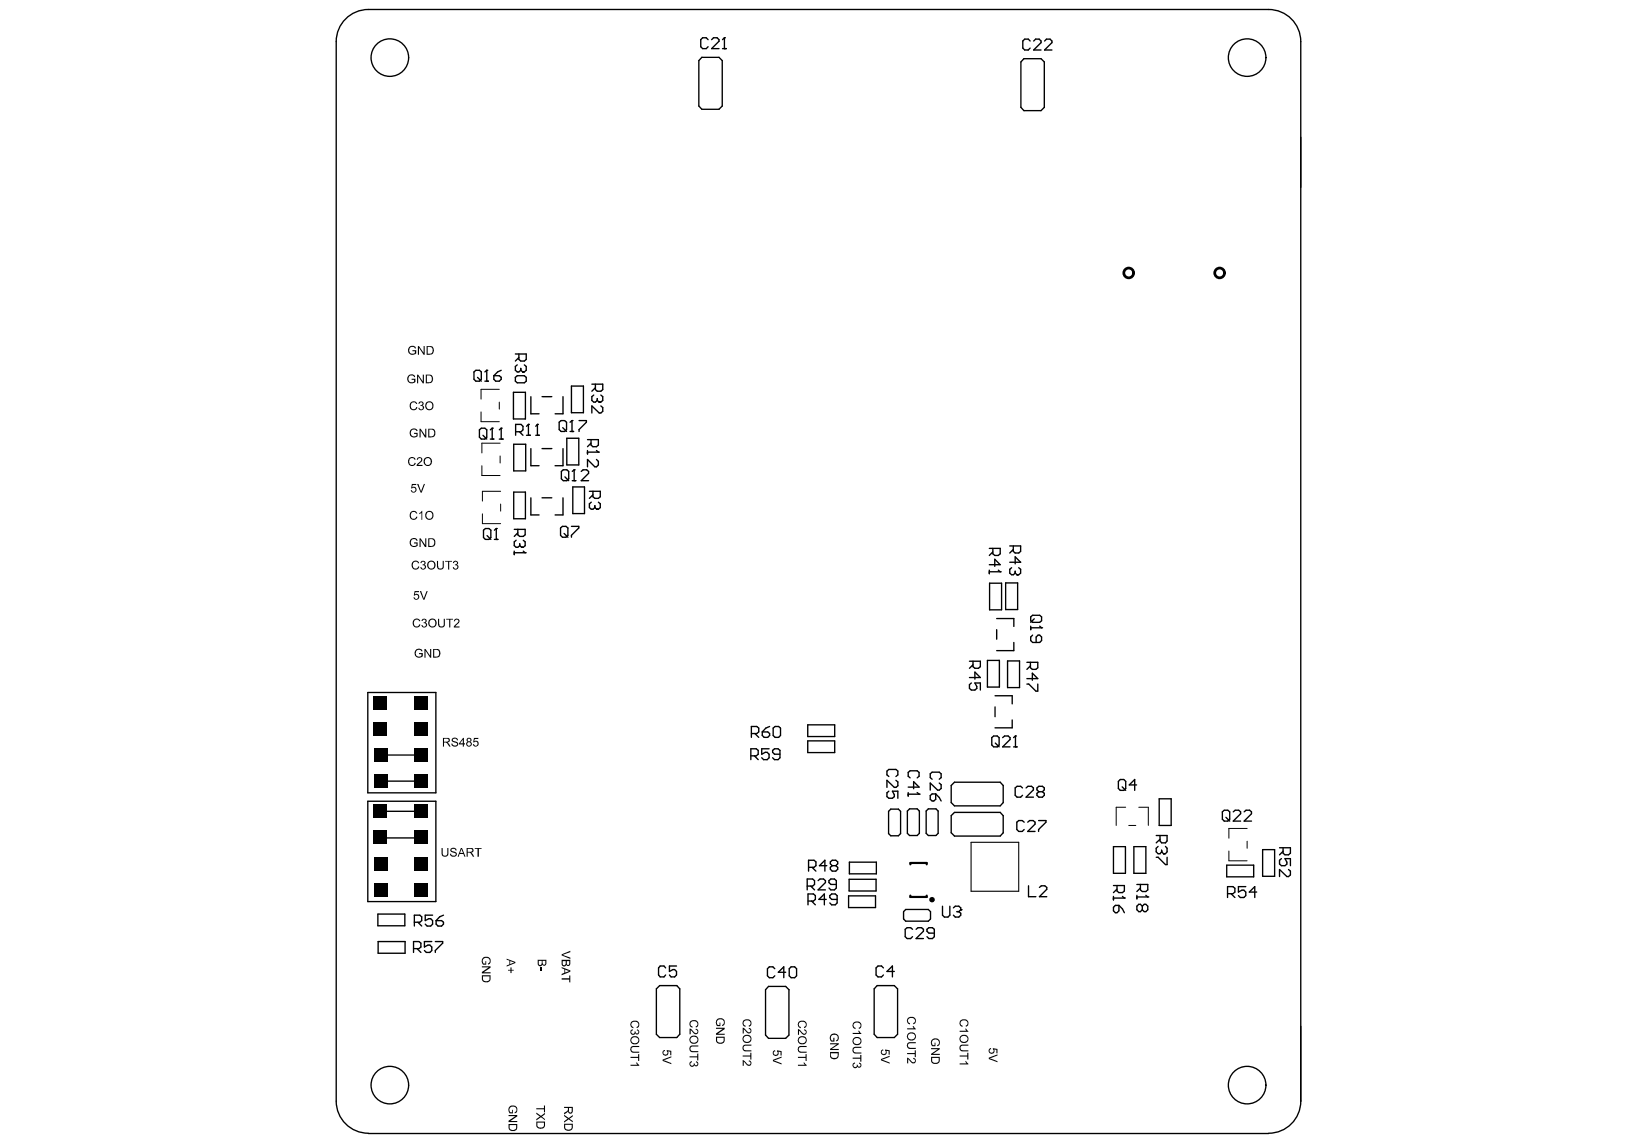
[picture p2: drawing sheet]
<svg xmlns="http://www.w3.org/2000/svg" width="289mm" height="202mm" viewBox="0 0 289 202" stroke-linecap="round" stroke-linejoin="round" font-family="sans-serif">
<g fill="none" stroke="#000" stroke-width=".24">
<path d="M123.8 10.1h3l.6 .6v8l-.6 .6h-3l-.5-.6v-8zM124.9 7l-.3-.3h-.7l-.3 .3v1.2l.3 .4h.7l.3-.4M125.5 7l.4-.3h.6l.3 .3v.3l-1.3 1.3h1.3M127.4 8.6h.7M127.8 6.7h.1M127.8 6.7v1.9M127.8 6.7l-.4 .3M180.6 10.4h3l.6 .5v8l-.6 .6h-3l-.5-.6v-8zM181.7 7.2l-.3-.3h-.7l-.3 .3v1.3l.3 .3h.7l.3-.3M182.3 7.2l.4-.3h.6l.3 .3v.3l-1.3 1.3h1.3M184.3 7.2l.3-.3h.6l.4 .3v.3l-1.3 1.3h1.3M83.6 65.6l.3-.3h.7l.3 .3v1.3l-.3 .3h-.7l-.3-.3z"/>
<path d="M84.2 66.6l.7 .6M84.6 75.8l.3-.3h.6l.4 .3v1.3l-.4 .3h-.6l-.3-.3zM85.2 76.8l.7 .6M85.5 67.2h.6M85.9 65.3h.1M85.9 65.3v1.9M85.9 65.3l-.4 .3M86.5 77.4h.6M86.8 75.5h.1M86.8 75.5v1.9M86.8 75.5l-.3 .3M87.1 66.3h1l.3 .3v.3l-.3 .3h-.7l-.3-.3z"/>
<path d="M88.1 77.4h.6M88.4 75.5h.1M88.4 65.3l-.6 .3-.7 .7M88.4 75.5v1.9M88.4 75.5l-.3 .3M90.6 69.2h2.1v4.7h-2.1zM90.6 78.4h2.1v4.7h-2.1zM90.9 62.4h1.9v1l-.3 .3h-.6l-.4-.3v-1M90.9 66.6l.3-.3h1.3l.3 .3v.6l-.3 .3h-1.3l-.3-.3zM91 76.2h.9l.3-.4v-.6l-.3-.3h-.9v1.9M91.2 64.4l-.3 .2v.7l.3 .3h.3l.4-.3M91.5 63.1l-.6 .6"/>
<path d="M91.6 76.2l.6 .6M91.9 65.3l.3 .3M91.9 65v.3M92.2 65.6h.1M92.5 64.4l.3 .2v.7l-.3 .3h-.3M92.9 76.8h.6M93.2 74.9h.1M93.2 74.9l-.3 .3M93.2 74.9v1.9M93.6 79.1v3h1.5M93.6 70v3h1.5M94.5 76.8h.6"/>
<path d="M94.8 74.9h.1M94.8 74.9v1.9M94.8 74.9l-.3 .3M95.6 79.1h1.7M95.6 70h1.7M98.6 74.5l.4-.3h.6l.3 .3v1.3l-.3 .3h-.6l-.4-.3zM99.3 75.4l.6 .7M99.3 79.1v3h-1.4M99.3 70v3h-1.4M100 77.3h2.1v4.7h-2.1zM100.6 76.1h.6M100.8 68.1h2.1v4.7h-2.1z"/>
<path d="M100.9 74.2h.1M100.9 74.2v1.9M100.9 74.2l-.3 .3M102.1 74.2h1.3v.3l-1.3 1.3v.3M103.6 77.5h1.9v1l-.3 .3h-.6l-.3-.3v-1M103.6 79.5v.6M103.6 79.8h1.9M104.3 78.2l-.7 .6M104.4 67.8h1.9v.9l-.3 .3h-.6l-.4-.3v-.9M104.7 69.7l-.3 .3v.6l.3 .3h.3l.4-.3M105 68.4l-.6 .6M105.2 79.5l.3 .3"/>
<path d="M105.4 70.6l.3 .3M105.4 70.3v.3M105.5 79.8h.1M105.7 70.9h.1M106 69.7l.3 .3v.6l-.3 .3h-.3M106 71.6l.3 .3v.7l-.3 .2h-.3l-1.3-1.2v1.2M85.3 93.5l.3-.3h.6l.4 .3v1.3l-.4 .3h-.6l-.3-.3zM85.9 94.5l.7 .6M87.2 95.1h.6M87.5 93.2h.1M87.5 93.2v1.9M87.5 93.2l-.3 .3"/>
<path d="M90.6 86.8h2.1v4.7h-2.1zM90.7 93.4h1.9v.9l-.3 .3h-.6l-.4-.3v-.9M90.7 97.2v.6M90.7 97.5h1.9M91 95.3l-.3 .3v.6l.3 .3h.3l.4-.3M91.3 94l-.6 .6M91.7 96.2l.3 .3M91.7 95.9v.3M92 96.5h.1M92.3 95.3l.3 .3v.6l-.3 .3h-.3M92.3 97.2l.3 .3M92.6 97.5h.1"/>
<path d="M93.6 87.8v3h1.5M95.6 87.8h1.7M98.9 93.1l.3-.3h.6l.4 .3v1.3l-.4 .4h-.6l-.3-.4zM99 83.2l.4-.3h.6l.3 .3v1.3l-.3 .3h-.6l-.4-.3zM99.3 87.8v3h-1.4M99.5 94.1l.7 .7M99.6 84.1l.7 .7M100.8 92.8h1.3v.3l-1.3 1.3v.4M100.9 84.8h.7M101 85.9h2.1v4.7h-2.1zM101.3 82.9h.1M101.3 82.9v1.9"/>
<path d="M101.3 82.9l-.4 .3M102.5 83.2l.4-.3h.6l.3 .3v.3l-1.3 1.3h1.3M104 86.7h1.9v.9l-.4 .3h-.6l-.3-.3v-.9M104.3 88.6l-.3 .3v.6l.3 .3h.3l.3-.3M104.6 87.3l-.6 .6M104.9 89.5l.4 .3M104.9 89.2v.3M105.2 81l.3 .4v.6l-.3 .3h-.3l-1.3-1.3v1.3M105.3 89.8h.1M105.5 88.6l.4 .3v.6l-.4 .3h-.2M174.5 96.7h1.9v1l-.3 .3h-.6l-.4-.3v-1M174.5 99.6h1.9l-.9-1v1.3"/>
<path d="M175.1 97.4l-.6 .6M178.1 96.3h1.9v1l-.3 .2h-.6l-.4-.2v-1M178.1 99.2h1.9l-.9-1v1.3M178.7 96.9l-.6 .6M171 116.6h1.9v1l-.3 .3h-.6l-.4-.3v-1M171 119.5h1.9l-.9-.9v1.2M171.6 117.3l-.6 .6M174.2 116.5h2.1v4.7h-2.1zM174.5 100.6v.6M174.5 100.9h1.9M174.6 102.9h2.1v4.7h-2.1zM175.8 111.1v1.6"/>
<path d="M175.8 109.1h3v1.4M176.1 100.6l.3 .3M176.4 100.9h.1M177.4 102.8h2.1v4.7h-2.1zM177.7 116.6h2.1v4.7h-2.1zM178.4 100.1l-.3 .3v.7l.3 .3h.3l.4-.3M178.8 113.3v1.5h-3M179.1 100.8v.3M179.1 101.1l.3 .3M179.4 101.4h.1M179.7 100.1l.3 .3v.7l-.3 .3h-.3M181.1 116.8h2v1l-.4 .3h-.6l-.3-.3v-1"/>
<path d="M181.1 119.7h2l-1-1v1.3M181.8 117.4l-.7 .7M181.8 108.8l.3-.3h1.3l.3 .3v.7l-.3 .3h-1.3l-.3-.3zM181.8 110.4v.7M181.8 110.7h1.9M182.1 112l-.3 .4v.6l.3 .3h1.3l.3-.3v-.6l-.3-.4h-.3l-.3 .4v.9M182.4 109.2l-.6 .6M183.4 110.4l.3 .3M183.7 110.7h.1M64.9 122.1h12v17.7h-12zM67.3 137.8h6.3M67.4 133.2h6.3"/>
<path d="M132.4 133.3h1l.3-.3v-.6l-.3-.3h-1v1.9M132.5 129.4h1l.3-.3v-.7l-.3-.3h-1v2M133.1 133.3l.6 .7M133.2 129.4l.6 .7M134.5 129.1h.9l.4 .3v.3l-.4 .4h-.6l-.3-.4zM135.7 132.1h-1.3v.9l.6-.3h.3l.4 .3v.7l-.4 .3h-.6l-.3-.3M135.8 128.1l-.7 .3-.6 .7M136.4 128.4l.3-.3h.6l.4 .3v1.3l-.4 .4h-.6l-.3-.4zM137.6 133h-1l-.3-.3v-.3l.3-.3h.6l.4 .3v1.3l-.4 .3h-.6l-.3-.3M142.5 127.9h4.7v2h-4.7zM142.5 130.7h4.7v2h-4.7zM156.8 137l-.4-.3v-.7l.4-.3h1.2l.4 .3v.7l-.4 .3"/>
<path d="M156.8 139.6l-.4 .2v.7l.4 .3h.6l.3-.3v-.3l-.3-.6h1v1.2M158 137.6l.4 .3v.7l-.4 .3h-.3l-1.3-1.3v1.3M160.2 139.8v.6M160.2 138.8h1.9l-.9-.9v1.2M160.5 137.2l-.3-.3v-.7l.3-.2h1.3l.3 .2v.7l-.3 .3M161.8 139.8l.3 .3M164.4 137.4l-.3-.2v-.7l.3-.3h1.3l.3 .3v.7l-.3 .2M165.7 138.1l.3 .3v.7l-.3 .3h-.3l-1.3-1.3v1.3M167.8 138.6l.6-.6h8l.6 .6v3l-.6 .5h-8l-.6-.5zM171.3 120.5l-.3 .3v.6l.3 .3h.7l.3-.3v-.3l-.3-.6h.9v1.2M174.9 130.1l.4-.3h.6l.3 .3v1.3l-.3 .3h-.6l-.4-.3zM175.5 122.7h3v1.5"/>
<path d="M175.5 124.7v1.7M175.6 131.1l.6 .6M176.9 130.1l.3-.3h.6l.4 .3v.3l-1.3 1.3h1.3M178.5 127v1.4h-3M178.8 131.7h.6M179.1 129.8h.1M179.1 129.8v1.9M179.1 129.8l-.3 .3M180.4 139l-.4-.3h-.6l-.3 .3v1.3l.3 .3h.6l.4-.3M181 139l.3-.3h.6l.4 .3v.3l-1.3 1.3h1.3M181.1 120.7h.4l1.2 1.2h.4v-1.2M183.2 139.7l-.3-.4v-.3l.3-.3h.7l.3 .3v.3l-.3 .4"/>
<path d="M183.2 139.7l-.3 .2v.4l.3 .3h.7l.3-.3v-.4l-.3-.2M183.2 139.7h.7M197.3 137.8l.3-.3h.6l.4 .3v1.3l-.4 .3h-.6l-.3-.3zM197.9 138.8l.7 .6M200.5 138.5h-1.3l.9-1v1.9M64.9 141.3h12v17.7h-12zM67.4 147.8h6.3M67.8 143.1h6.3M142.4 156.3h.9l.4-.3v-.7l-.4-.3h-.9v2M142.5 158.9h1l.3-.3v-.6l-.3-.3h-1v1.9M142.6 153h1l.3-.3v-.7l-.3-.3h-1v2M143 156.3l.7 .7"/>
<path d="M143.1 158.9l.7 .7M143.2 153l.7 .7M144.3 155.3l.3-.3h.7l.3 .3v.4l-1.3 1.3h1.3M145.7 158.6h-1.3l1-.9v1.9M145.8 152.7h-1.3l1-1v2M146.8 152.7l-.3-.3v-.4l.3-.3h.6l.4 .3v.4l-.4 .3M146.8 152.7h.6M146.8 152.7l-.3 .3v.3l.3 .4h.6l.4-.4v-.3l-.4-.3M147.5 156h-.9l-.4-.3v-.4l.4-.3h.6l.3 .3v1.3l-.3 .4h-.6l-.4-.4M147.7 158.6h-1l-.3-.3v-.3l.3-.3h.6l.4 .3v1.3l-.4 .3h-.6l-.3-.3M149.7 158h4.7v2.1h-4.7zM149.8 155.1h4.7v2.1h-4.7z"/>
<path d="M149.8 152.1h4.8v2h-4.8zM156.7 143.1l.4-.4h1.4l.4 .4v3.9l-.4 .4h-1.4l-.4-.4zM160.1 143.1l.3-.4h1.4l.4 .4v3.9l-.4 .4h-1.4l-.3-.4zM160.2 140.1h1.9M162.1 140.1h.1M163.4 143.1l.3-.4h1.4l.4 .4v3.9l-.4 .4h-1.4l-.3-.4zM164.1 140.3l.3-.3h.6v1l-.3 .3h-.3l-.3-.3zM165 140l.7 .7 .3 .6M166.2 159.8v1.6l.4 .4h.6l.3-.4v-1.6M167.8 143.9l.6-.6h8l.6 .6v3l-.6 .6h-8l-.6-.6zM180.7 145l-.4-.3h-.6l-.3 .3v1.3l.3 .4h.6l.4-.4M181.3 145l.3-.3h.6l.4 .3v.4l-1.3 1.3h1.3"/>
<path d="M181.4 156.2v2h1.3M183.2 144.7h1.3v.3l-1.3 1.3v.4M183.3 156.5l.4-.3h.6l.3 .3v.4l-1.3 1.3h1.3M196.4 149.3h2.1v4.7h-2.1zM196.4 158.1v.6M196.4 156.2h1.9v1l-.3 .2h-.6l-.4-.2v-1M196.4 158.4h1.9M197 156.8l-.6 .6M197.4 159.7l.6 .6 .3 .7M198 158.1l.3 .3M198.3 158.4h.1M200 149.3h2.1v4.7h-2.1z"/>
<path d="M200.5 156h2v1l-.4 .3h-.6l-.3-.3v-1M200.5 157.9v.6M200.5 158.2h2M201.2 156.6l-.7 .7M201.5 159.8l.3-.3h.3l.4 .3v.7l-.4 .3h-.3l-.3-.3M201.5 159.8l-.3-.3h-.3l-.4 .3v.7l.4 .3h.3l.3-.3M201.5 159.8v.7M202.1 157.9l.4 .3M202.5 158.2h.1M203.9 147.4h2v.9l-.3 .4h-.7l-.3-.4v-.9M203.9 151.2h.4l1.3 1.3h.3v-1.3M204.3 149.3l-.4 .3v.7l.4 .3h.3l.3-.3"/>
<path d="M204.5 140.9h2.1v4.7h-2.1zM204.6 148l-.7 .7M204.9 150.3l.3 .3M204.9 150v.3M205.2 150.6h.1M205.6 149.3l.3 .3v.7l-.3 .3h-.4M215.6 143.2l.3-.3h.7l.3 .3v1.3l-.3 .3h-.7l-.3-.3zM216.2 144.2l.7 .6M216.4 152.6h4.7v2.1h-4.7zM216.5 157.6h1l.3-.2v-.7l-.3-.3h-1v1.9M217.1 157.6l.7 .7M217.5 143.2l.4-.3h.6l.3 .3v.3l-1.3 1.3h1.3"/>
<path d="M219.5 143.2l.3-.3h.6l.3 .3v.3l-1.2 1.3h1.2M219.7 156.4h-1.3v1l.7-.4h.3l.3 .4v.6l-.3 .3h-.6l-.4-.3M221.7 157.4h-1.3l.9-1v1.9M222.7 149.9h2.1v4.7h-2.1zM225.7 149.5h1.9v1l-.3 .3h-.6l-.4-.3v-1M226 151.5l-.3 .2v.7l.3 .3h.7l.3-.3v-.3l-.3-.6h.9v1.2M226.3 150.2l-.6 .6M227.3 153.4l.3 .3v.6l-.3 .3h-.3l-1.3-1.2v1.2M66.7 161.2h4.7v2.1h-4.7zM66.7 166.1h4.8v2h-4.8zM72.9 167.3h1l.3-.3v-.6l-.3-.3h-1v1.9M73.1 162.7h.9l.4-.3v-.7l-.4-.3h-.9v1.9"/>
<path d="M73.6 167.3l.6 .7M73.7 162.7l.7 .6M76.2 166.1h-1.3v.9l.6-.3h.3l.4 .3v.7l-.4 .3h-.6l-.3-.3M76.3 161.4h-1.3v1l.6-.3h.4l.3 .3v.6l-.3 .3h-.7l-.3-.3M76.8 166.1h1.3v.3l-1.3 1.3v.3M76.9 162.4h1l.3 .3v.3l-.3 .3h-.6l-.4-.3zM78.2 161.4l-.6 .3-.7 .7M115.8 174.4l.6-.6h3l.5 .6v8l-.5 .6h-3l-.6-.6zM117.4 170.7l-.3-.3h-.7l-.2 .3v1.3l.2 .3h.7l.3-.3M119.3 170.4h-1.2v1l.6-.4h.3l.3 .4v.6l-.3 .3h-.6l-.3-.3M135.6 174h3l.6 .6v8l-.6 .6h-3l-.6-.6v-8zM136.7 170.9l-.4-.4h-.6l-.3 .4v1.2l.3 .4h.6l.4-.4"/>
<path d="M138.6 171.5h-1.3l1-1v2M139.2 170.9l.3-.4h.7l.3 .4v1.2l-.3 .4h-.7l-.3-.4zM154.7 173.8h3l.6 .6v8l-.6 .6h-3l-.5-.6v-8zM155.8 170.7l-.3-.3h-.6l-.4 .3v1.3l.4 .3h.6l.3-.3M157.7 171.4h-1.3l1-1v1.9M159.4 160.8l.4-.4h3.9l.4 .4v1.3l-.4 .4h-3.9l-.4-.4zM161 163.9l-.4-.3h-.6l-.3 .3v1.3l.3 .4h.6l.4-.4M161.6 163.9l.3-.3h.6l.4 .3v.4l-1.3 1.3h1.3M164.8 164.6h-1l-.3-.3v-.4l.3-.3h.7l.3 .3v1.3l-.3 .4h-.7l-.3-.4M168.2 160.1l.3-.3h.6l.4 .3v.4M168.8 160.8h.3M169.1 160.8l.4 .3v.3l-.4 .4h-.6l-.3-.4"/>
<path d="M169.5 160.5h.1M169.5 160.5l-.4 .3M196.4 160l.3-.3h.7v1l-.4 .3h-.3l-.3-.3zM65 199.9a5.7 5.7 0 0 1-5.7-5.7v-186.9a5.7 5.7 0 0 1 5.7-5.6h158.8a5.7 5.7 0 0 1 5.6 5.6v186.9a5.7 5.7 0 0 1-5.6 5.7M65 199.9h158.8"/>
<circle cx="68.8" cy="10.2" r="3.3"/>
<circle cx="220" cy="10.2" r="3.3"/>
<circle cx="68.8" cy="191.4" r="3.3"/>
<circle cx="220" cy="191.4" r="3.3"/>
</g>
<g fill="none" stroke="#000" stroke-width=".18">
<path d="M84.9 72.7v1.7h3.2M88.1 68.7h-3.2v1.7M88.1 70.9v1.3M88.2 78.2h-3.2v1.7M85 82.1v1.8h3.2M85.1 90.6v1.8h3.2M88.2 80.4v1.3M88.3 88.9v1.3M88.3 86.7h-3.2v1.7M198.6 142.4h-1.7v3.2M199.1 145.6h1.2M200.9 142.4h1.6v3.2"/>
<path d="M216.8 150.1v1.7h3.2M220 146.1h-3.2v1.8M220 148.4v1.2"/>
</g>
<path d="M160.6 152.5v-.3h2.9v.3M160.6 158v.2h2.9v-.2" fill="none" stroke="#000" stroke-width=".38"/>
<path d="M164.4 158.7h.1" fill="none" stroke="#000" stroke-width=".96"/>
<path d="M171.3 148.6h8.4v8.6h-8.4z" fill="none" stroke="#000" stroke-width=".19"/>
<g fill="#000">
<path d="M65.8 127.4h2.4v2.3h-2.4z" fill-rule="evenodd"/>
<path d="M65.8 122.8h2.5v2.3h-2.5z" fill-rule="evenodd"/>
<path d="M66 136.6h2.4v2.3h-2.4z" fill-rule="evenodd"/>
<path d="M66 132h2.4v2.3h-2.4z" fill-rule="evenodd"/>
<path d="M73 122.8h2.5v2.3h-2.5z" fill-rule="evenodd"/>
<path d="M73 136.6h2.5v2.3h-2.5z" fill-rule="evenodd"/>
<path d="M73 127.4h2.5v2.3h-2.5z" fill-rule="evenodd"/>
<path d="M73 132h2.5v2.3h-2.5z" fill-rule="evenodd"/>
<path d="M65.8 146.6h2.4v2.3h-2.4z" fill-rule="evenodd"/>
<path d="M65.8 142h2.5v2.3h-2.5z" fill-rule="evenodd"/>
<path d="M66 151.2h2.4v2.3h-2.4z" fill-rule="evenodd"/>
<path d="M66 155.8h2.4v2.3h-2.4z" fill-rule="evenodd"/>
<path d="M73 142h2.5v2.3h-2.5z" fill-rule="evenodd"/>
<path d="M73 151.2h2.5v2.3h-2.5z" fill-rule="evenodd"/>
<path d="M73 155.8h2.5v2.3h-2.5z" fill-rule="evenodd"/>
<path d="M73 146.6h2.5v2.3h-2.5z" fill-rule="evenodd"/>
</g>
<g fill="#000">
<path d="M71.9 66.4l.3-.3 .5-.1a.49 .49 0 0 1 .5 .5l-.2 .1a.54 .54 0 0 0-.7-.3 .54 .54 0 0 0-.2 .7 .58 .58 0 0 0 .9 .3v-.3h-.4v-.2h.7v.6l-.5 .2-.6-.1-.4-.5zM72.1 61.3l.3-.3h.4a.49 .49 0 0 1 .6 .4h-.2a.58 .58 0 0 0-.8-.1 .58 .58 0 0 0-.1 .9l.3 .2 .5-.1 .1-.3h-.4v-.2h.6v.6l-.8 .2-.6-.4zM72.4 75.8l.3-.2h.5l.5 .4-.2 .1a.57 .57 0 0 0-.9-.2 .57 .57 0 0 0 0 .8l.2 .3 .6-.1 .1-.4h-.5v-.2h.7v.7l-.5 .2-.5-.1-.3-.2-.1-.3zM72.4 71.1l.3-.3h.3a.59 .59 0 0 1 .6 .4l-.2 .1a.51 .51 0 0 0-.7-.2 .51 .51 0 0 0-.2 .7 .46 .46 0 0 0 .5 .4 .46 .46 0 0 0 .4-.4l.2 .1-.2 .4-.3 .1-.5-.1-.3-.5zM73.6 66.1h.2l.8 1.2v-1.2h.2v1.5h-.2l-.8-1.2v1.2h-.2zM73.7 61h.2l.8 1.2v-1.2h.2v1.6h-.2l-.8-1.3v1.3h-.2zM73.9 70.9l.2-.1a.39 .39 0 0 1 .5 .2 .39 .39 0 0 1-.1 .5 .48 .48 0 0 1 0 .8 .48 .48 0 0 1-.7-.4l.2 .1a.33 .33 0 0 0 .4 .2 .33 .33 0 0 0 .2-.5 .33 .33 0 0 0-.5-.1l.1-.1a.26 .26 0 0 0 .3-.3 .26 .26 0 0 0-.2-.3 .26 .26 0 0 0-.3 .3h-.2zM74 75.6h.2l.8 1.2v-1.2h.2v1.6h-.2l-.8-1.3v1.3h-.2zM72.7 85.4h.7v.2h-.6l-.1 .3 .4-.1a.51 .51 0 0 1 .2 .9 .51 .51 0 0 1-.8-.2h.2a.34 .34 0 0 0 .4 .2 .34 .34 0 0 0 .2-.5 .34 .34 0 0 0-.5-.2l-.3 .1zM72.4 95.1l.3-.1 .5-.1 .5 .4-.2 .1a.55 .55 0 0 0-.8-.2 .55 .55 0 0 0-.2 .8 .61 .61 0 0 0 1 .2v-.3h-.5v-.2h.7v.6l-.5 .2-.7-.2-.2-.4zM72.1 80.9l.6-.3a.59 .59 0 0 1 .6 .4l-.2 .1a.49 .49 0 0 0-.7-.2 .49 .49 0 0 0-.2 .7 .46 .46 0 0 0 .5 .4 .46 .46 0 0 0 .4-.4l.2 .1a.72 .72 0 0 1-1 .4 .72 .72 0 0 1-.3-1zM72.4 90.4l.3-.2 .3-.1a.59 .59 0 0 1 .6 .4l-.2 .1a.51 .51 0 0 0-.7-.2 .51 .51 0 0 0-.2 .7 .46 .46 0 0 0 .5 .4 .46 .46 0 0 0 .4-.4l.2 .2-.2 .3-.3 .1-.5-.1-.3-.4z"/>
<path d="M72.8 99.1l.5-.2a.59 .59 0 0 1 .7 .4l-.3 .1a.49 .49 0 0 0-.7-.2 .49 .49 0 0 0-.2 .6 .46 .46 0 0 0 .5 .5 .46 .46 0 0 0 .5-.4h.2a.72 .72 0 0 1-1 .5 .72 .72 0 0 1-.3-1zM74 95h.2l.8 1.2v-1.2h.2v1.5h-.2l-.8-1.3v1.3h-.2zM73.6 85.4h.2l.5 1.3 .5-1.3h.2l-.6 1.5h-.2zM74 90.5l.5-.4v1.6h-.2v-1.2l-.3 .2zM73.6 80.9v-.1a.48 .48 0 0 1 .6-.2 .48 .48 0 0 1 .3 .6l-.7 .8h.7v.2h-1l.1-.4 .4-.3a.52 .52 0 0 0 .2-.6 .32 .32 0 0 0-.3-.1 .32 .32 0 0 0-.2 .3h-.2zM77.1 98.9h.2v.9a.41 .41 0 0 0 .4 .5 .41 .41 0 0 0 .4-.5v-.9h.2v.9a.6 .6 0 0 1-.6 .7 .6 .6 0 0 1-.6-.7zM73.1 104.3h.8v.2h-.6l-.1 .3 .4-.1a.51 .51 0 0 1 .2 .9 .51 .51 0 0 1-.9-.2h.2a.34 .34 0 0 0 .5 .2 .34 .34 0 0 0 .2-.5 .34 .34 0 0 0-.5-.2l-.3 .1zM73.2 114.8l.3-.3 .5-.1a.49 .49 0 0 1 .5 .5h-.2a.58 .58 0 0 0-.8-.1 .58 .58 0 0 0-.1 .8l.3 .2h.5l.1-.4h-.4v-.2h.7l-.1 .6-.8 .2-.5-.4zM72.9 109.3l.6-.2a.59 .59 0 0 1 .6 .4l-.2 .1a.49 .49 0 0 0-.7-.2 .49 .49 0 0 0-.2 .7 .46 .46 0 0 0 .5 .4 .46 .46 0 0 0 .5-.4l.1 .1a.72 .72 0 0 1-.9 .4 .72 .72 0 0 1-.4-1zM74.2 99.1l.2-.1a.39 .39 0 0 1 .6 0 .39 .39 0 0 1-.1 .6 .48 .48 0 0 1 0 .8 .48 .48 0 0 1-.8-.4h.2a.3 .3 0 0 0 .4 .3 .3 .3 0 0 0 .2-.4 .3 .3 0 0 0-.4-.2v-.1a.26 .26 0 0 0 .3-.2 .26 .26 0 0 0-.2-.3 .26 .26 0 0 0-.3 .2h-.2zM74.4 109.3l.2-.1a.39 .39 0 0 1 .6 .1 .39 .39 0 0 1-.1 .5 .48 .48 0 0 1 0 .9 .48 .48 0 0 1-.8-.4h.2a.3 .3 0 0 0 .4 .2 .3 .3 0 0 0 .2-.4 .3 .3 0 0 0-.4-.2v-.1a.26 .26 0 0 0 .3-.2 .26 .26 0 0 0-.2-.3 .26 .26 0 0 0-.3 .2h-.2zM74 104.3h.3l.5 1.3 .4-1.3h.2l-.5 1.5h-.2z"/>
<path d="M74.9 114.5h.2l.8 1.2v-1.2h.2v1.5h-.2l-.8-1.2v1.2h-.2zM77.3 109.2h.2v.8a.41 .41 0 0 0 .4 .5 .41 .41 0 0 0 .4-.5v-.8h.2v.8a.6 .6 0 0 1-.6 .7 .6 .6 0 0 1-.6-.7zM78.5 98.9h1.2v.2h-.5v1.4h-.2v-1.4h-.5zM78.7 109.2h1.2v.1h-.5v1.4h-.2v-1.4h-.5zM80 99.1v-.1a.41 .41 0 0 1 .6 0 .41 .41 0 0 1 0 .6 .48 .48 0 0 1 0 .8 .48 .48 0 0 1-.7-.4h.1a.31 .31 0 0 0 .4 .3 .31 .31 0 0 0 .2-.4 .31 .31 0 0 0-.4-.2v-.1a.26 .26 0 0 0 .4-.2 .26 .26 0 0 0-.2-.3 .26 .26 0 0 0-.3 .2h-.2zM80.1 109.3l.5-.1a.48 .48 0 0 1 .5 .4 .48 .48 0 0 1-.4 .5l-.4 .4h.8v.2h-1.1l.1-.3 .4-.3a.49 .49 0 0 0 .2-.8h-.3l-.2 .3h-.2zM79.7 130.3l.4-.2a.54 .54 0 0 1 .7 .3v.2h-.2a.37 .37 0 0 0-.4-.3 .37 .37 0 0 0-.3 .3l.5 .2a.46 .46 0 0 1 .4 .6 .46 .46 0 0 1-.7 .3 .5 .5 0 0 1-.5-.5h.2a.42 .42 0 0 0 .4 .3 .42 .42 0 0 0 .4-.3l-.4-.2a.48 .48 0 0 1-.5-.7zM83.6 130.2h.8v.1h-.7v.4a.52 .52 0 0 1 .7 .3 .52 .52 0 0 1-.4 .7 .52 .52 0 0 1-.6-.4h.2a.32 .32 0 0 0 .5 .1 .32 .32 0 0 0 .1-.4 .32 .32 0 0 0-.5 0l-.2-.1zM77.9 149.6h.2v.8a.41 .41 0 0 0 .4 .5 .41 .41 0 0 0 .4-.5v-.8h.2l-.1 1.3-.4 .2a.55 .55 0 0 1-.7-.7zM79.5 149.7l.4-.2a.54 .54 0 0 1 .6 .4v.1h-.2a.37 .37 0 0 0-.3-.3 .37 .37 0 0 0-.4 .3l.6 .3a.46 .46 0 0 1 .4 .6 .46 .46 0 0 1-.7 .2 .5 .5 0 0 1-.5-.5h.2a.42 .42 0 0 0 .4 .3 .42 .42 0 0 0 .4-.3l-.4-.2a.48 .48 0 0 1-.5-.7zM83.7 149.6h1.2v.1h-.4v1.4h-.3v-1.4h-.5zM85 170.4h1.5v.3l-1.2 .8h1.2v.2h-1.5v-.2l1.2-.9h-1.2z"/>
<path d="M85 169.1l.5-.3h.5l.2 .1a.72 .72 0 0 1-.1 1.3v-.2l.1-.1a.6 .6 0 0 0-.1-.8 .6 .6 0 0 0-.8 0 .6 .6 0 0 0 0 .9h.3v-.5h.2v.7h-.6l-.3-.6zM89.6 171.1h.4v-.5h.2v.5h.4v.1h-.4v.4h-.2v-.4h-.4zM95.3 170.6h.2v.6h-.2zM99.1 168.3l1.5-.6v.3l-1.4 .4 1.4 .5v.2l-1.5-.6zM99.1 172.6h1.3v-.5h.2v1.2h-.2v-.5h-1.3zM89.7 196.7h1.5v.2l-1.2 .8h1.2v.2h-1.5v-.2l1.2-.8h-1.2zM89.7 195.3l.5-.3h.5l.3 .1a.72 .72 0 0 1-.2 1.3v-.2h.1a.6 .6 0 0 0-.1-.9 .6 .6 0 0 0-.8 .1 .6 .6 0 0 0 0 .8h.3v-.4h.2v.6h-.6l-.2-.6zM94.6 195.5h1.3v-.5h.2v1.2h-.2v-.5h-1.3zM94.6 196.2l.8 .6 .7-.5v.2l-.5 .5 .5 .4v.2l-.7-.5-.8 .5v-.2l.6-.4-.6-.5zM99.5 196.6l.8 .6 .7-.5v.2l-.5 .4 .5 .4v.3l-.7-.6-.8 .6v-.2l.6-.5-.6-.4zM111.2 186.4h1.4v-.5h.2v1.2h-.2v-.5h-1.4zM111.2 187.8h1.2l-.2-.4h.2l.4 .6h-1.6z"/>
<path d="M111.3 181.7l.3-.2v.2a.32 .32 0 0 0-.3 .3 .32 .32 0 0 0 .4 .4 .32 .32 0 0 0 .3-.3l-.1-.2 .2 .1a.24 .24 0 0 0 .3 .2 .24 .24 0 0 0 .2-.2 .24 .24 0 0 0-.3-.2l.1-.2 .2 .1a.42 .42 0 0 1 .1 .6 .42 .42 0 0 1-.6 .1l-.1-.2a.47 .47 0 0 1-.7 .2 .47 .47 0 0 1 0-.7zM111.3 180.3l.4-.3h.3a.68 .68 0 0 1 .7 .3 .68 .68 0 0 1 0 .7l-.3 .3-.1-.2a.52 .52 0 0 0 .2-.7 .52 .52 0 0 0-.8-.1h-.1a.48 .48 0 0 0-.2 .5 .48 .48 0 0 0 .3 .4v.2l-.1-.1a.7 .7 0 0 1-.3-1zM111.3 184.7l.3-.2h1.2v.2h-1a.41 .41 0 0 0-.4 .4 .41 .41 0 0 0 .4 .4h1v.2h-1a.63 .63 0 0 1-.6-.3 .63 .63 0 0 1 .1-.7zM116.9 186.9l1.5-.6v.2l-1.4 .5 1.4 .5v.2l-1.5-.6zM116.9 185.4l.4-.2v.2a.33 .33 0 0 0-.2 .5 .33 .33 0 0 0 .5 0l.1-.3-.1-.4 .8 .2v.7h-.2v-.6h-.4a.53 .53 0 0 1-.5 .7 .53 .53 0 0 1-.4-.8zM121.6 186.3h1.4v-.5h.2v1.2h-.2v-.5h-1.4zM121.6 181.4l.3 .1 .4 .4a.36 .36 0 0 0 .4 .3 .36 .36 0 0 0 .3-.3l-.1-.2h-.2v-.2h.3a.5 .5 0 0 1 0 .8 .5 .5 0 0 1-.8-.2l-.4-.4v.7h-.2zM121.7 187.3l.3-.1 .1 .2a.3 .3 0 0 0-.3 .3 .3 .3 0 0 0 .4 .3 .3 .3 0 0 0 .2-.4h.1a.28 .28 0 0 0 .2 .3 .28 .28 0 0 0 .3-.1v-.2l-.3-.2 .1-.2h.1a.42 .42 0 0 1 .2 .7 .42 .42 0 0 1-.6 0 .5 .5 0 0 1-.8 .2 .5 .5 0 0 1 0-.8zM121.7 180.2l.4-.3h.4a.67 .67 0 0 1 .7 .6 .67 .67 0 0 1-.5 .7v-.2a.52 .52 0 0 0 .2-.7 .52 .52 0 0 0-.8-.1 .48 .48 0 0 0-.3 .5 .48 .48 0 0 0 .4 .4l-.1 .2-.1-.1a.7 .7 0 0 1-.3-1zM121.7 184.6l.3-.2h1.2v.2h-.9a.41 .41 0 0 0-.5 .4 .41 .41 0 0 0 .5 .4h.9v.2h-1a.63 .63 0 0 1-.6-.3 .63 .63 0 0 1 .1-.7zM126.3 181.3h1.5v.2l-1.2 .8h1.2v.2h-1.5v-.2l1.2-.8h-1.2zM126.3 179.9l.5-.3h.5l.2 .1a.72 .72 0 0 1-.1 1.3l-.1-.2h.2a.6 .6 0 0 0-.1-.9 .6 .6 0 0 0-.8 .1 .6 .6 0 0 0 0 .8h.3v-.4h.2v.6h-.6l-.3-.6z"/>
<path d="M131 186.2h1.3v-.5h.2v1.2h-.2v-.5h-1.3zM131 181.3h.2l.5 .5a.36 .36 0 0 0 .3 .3 .36 .36 0 0 0 .4-.3l-.2-.3h-.1v-.2l.2 .1a.5 .5 0 0 1 0 .8 .5 .5 0 0 1-.7-.2l-.4-.5v.8h-.2zM131 187l.6 .4a.45 .45 0 0 0 .3 .4 .45 .45 0 0 0 .5-.2l-.1-.3-.2-.1v-.2a.5 .5 0 0 1 .3 .9 .5 .5 0 0 1-.8-.2l-.4-.4v.7h-.2zM131.1 180l.4-.2h.3a.68 .68 0 0 1 .7 .3 .68 .68 0 0 1 0 .7l-.3 .3-.1-.2a.52 .52 0 0 0 .2-.8 .52 .52 0 0 0-.8-.1h-.1a.48 .48 0 0 0-.3 .5 .48 .48 0 0 0 .4 .4v.2l-.2-.1a.7 .7 0 0 1-.2-1zM131 184.4l.4-.1h1.1v.1h-.9a.41 .41 0 0 0-.5 .5 .41 .41 0 0 0 .5 .4h.9v.2h-.9a.63 .63 0 0 1-.6-.4 .63 .63 0 0 1 0-.7zM136.3 186.9l1.6-.5v.2l-1.4 .4 1.4 .6v.2l-1.6-.6zM136.4 185.4l.3-.1 .1 .2a.33 .33 0 0 0-.3 .5 .33 .33 0 0 0 .6-.1l.1-.3-.2-.3 .9 .1v.8h-.2v-.6h-.4a.53 .53 0 0 1-.6 .7 .53 .53 0 0 1-.3-.9zM140.7 186.4h1.4v-.5h.2v1.2h-.2v-.5h-1.4zM140.7 187.8h1.2l-.2-.4h.2l.4 .6h-1.6zM140.7 181.5l.3 .1 .4 .4a.36 .36 0 0 0 .4 .3 .36 .36 0 0 0 .3-.3l-.1-.2h-.2l.1-.2h.2a.5 .5 0 0 1 0 .8 .5 .5 0 0 1-.8-.2l-.4-.4v.7h-.2zM140.8 180.3l.4-.3h.4a.68 .68 0 0 1 .6 .3 .68 .68 0 0 1 0 .7l-.3 .3-.1-.2a.52 .52 0 0 0 .2-.7 .52 .52 0 0 0-.8-.1 .48 .48 0 0 0-.3 .5 .48 .48 0 0 0 .4 .4l-.1 .2-.1-.1a.7 .7 0 0 1-.3-1zM140.8 184.7l.3-.2h1.2v.2h-.9a.41 .41 0 0 0-.5 .4 .41 .41 0 0 0 .5 .4h.9v.2h-1a.63 .63 0 0 1-.6-.3 .63 .63 0 0 1 .1-.7z"/>
<path d="M146.4 184h1.6v.2l-1.3 .8h1.3v.2h-1.6v-.2l1.2-.8h-1.2zM146.5 182.6l.3-.3h.7l.4 .3 .1 .4a.52 .52 0 0 1-.4 .6l-.1 .1v-.2a.54 .54 0 0 0 .2-.8 .54 .54 0 0 0-.8-.1l-.3 .3v.4l.1 .2h.3v-.4h.2v.6h-.6l-.1-.2-.1-.3zM150.4 182.2h1.2l-.2-.4h.2l.3 .6h-1.5zM150.4 186.6h1.3v-.5h.2v1.2h-.2v-.5h-1.3zM150.4 187.6l.4-.2v.2a.3 .3 0 0 0-.3 .4 .3 .3 0 0 0 .4 .2 .3 .3 0 0 0 .2-.4h.2a.28 .28 0 0 0 .1 .3 .28 .28 0 0 0 .3-.1l.1-.2-.3-.2 .1-.2v.1a.42 .42 0 0 1 .3 .6 .42 .42 0 0 1-.7 0v.1a.5 .5 0 0 1-.7 .1 .5 .5 0 0 1-.1-.7zM150.5 180.4l.4-.2h.3a.68 .68 0 0 1 .7 .3 .68 .68 0 0 1 0 .7l-.3 .3-.1-.2a.5 .5 0 0 0 .2-.7 .5 .5 0 0 0-.7-.2 .48 .48 0 0 0-.5 .4 .48 .48 0 0 0 .4 .5l-.1 .2-.4-.3v-.4zM150.4 184.8l.4-.2h1.1v.2h-.9a.41 .41 0 0 0-.5 .4 .41 .41 0 0 0 .5 .4h.9v.2h-.9a.63 .63 0 0 1-.6-.3 .63 .63 0 0 1 0-.7zM155.4 186.8l1.5-.6v.2l-1.4 .5 1.4 .5v.2l-1.5-.6zM155.4 185.3l.4-.2v.2a.33 .33 0 0 0-.2 .5 .33 .33 0 0 0 .6 0l.1-.3-.2-.4 .8 .2v.7h-.2v-.6h-.3a.53 .53 0 0 1-.6 .7 .53 .53 0 0 1-.4-.8zM160 181.4h1.2l-.2-.4h.2l.3 .6h-1.5zM160 185.7h1.3v-.4h.2v1.2h-.2v-.6h-1.3zM160 186.6l.6 .3a.45 .45 0 0 0 .3 .5 .45 .45 0 0 0 .5-.2l-.1-.3-.2-.1v-.2a.5 .5 0 0 1 .3 .8 .5 .5 0 0 1-.8-.2l-.4-.4v.8h-.2z"/>
<path d="M160.1 179.6l.4-.2h.3a.68 .68 0 0 1 .7 .3 .68 .68 0 0 1 0 .7l-.3 .3-.1-.2a.52 .52 0 0 0 .2-.8 .52 .52 0 0 0-.8-.1h-.1a.48 .48 0 0 0-.2 .5 .48 .48 0 0 0 .3 .4v.2l-.2-.1a.7 .7 0 0 1-.2-1zM160.1 184l.3-.2h1.1v.2h-.9a.41 .41 0 0 0-.5 .4 .41 .41 0 0 0 .5 .4h.9v.2h-.9a.63 .63 0 0 1-.6-.3 .63 .63 0 0 1 .1-.7zM164.2 184.9h1.6v.2l-1.2 .8h1.2v.2h-1.6v-.2l1.2-.8h-1.2zM164.3 183.4l.5-.2h.6l.3 .3 .1 .4a.51 .51 0 0 1-.5 .6v-.1a.55 .55 0 0 0 .2-.8 .55 .55 0 0 0-.7-.2 .56 .56 0 0 0-.2 1h.3v-.5h.1v.6h-.6l-.2-.5zM169.3 181.8h1.2l-.3-.4h.2l.4 .6h-1.5zM169.3 186.2h1.3v-.5h.2v1.2h-.2v-.5h-1.3zM169.3 187.6h1.2l-.3-.4h.2l.4 .6h-1.5zM169.4 180l.4-.2h.3a.68 .68 0 0 1 .6 .3 .68 .68 0 0 1 .1 .7l-.3 .3-.2-.2a.52 .52 0 0 0 .2-.8 .52 .52 0 0 0-.7-.1h-.1a.48 .48 0 0 0-.3 .5 .48 .48 0 0 0 .4 .4v.2l-.2-.1a.7 .7 0 0 1-.2-1zM169.3 184.4l.4-.1h1.1v.1h-.9a.41 .41 0 0 0-.5 .5 .41 .41 0 0 0 .5 .4h.9v.2h-1a.63 .63 0 0 1-.5-.4 .63 .63 0 0 1 0-.7zM174.4 186.6l1.5-.6v.2l-1.3 .5 1.3 .5v.2l-1.5-.6zM174.5 185l.3-.1v.2a.33 .33 0 0 0-.2 .5 .33 .33 0 0 0 .6 0l.1-.3-.2-.4 .8 .1v.8h-.1v-.6h-.4a.53 .53 0 0 1-.6 .7 .53 .53 0 0 1-.3-.9z"/>
<path d="M75.2 71l.4-.2h.5l.2 .2 .2 .6-.3 .7-.7 .1-.3-.2-.2-.4zM75.3 71.2l-.1 .3 .1 .4a.55 .55 0 0 0 .8 .2 .55 .55 0 0 0 .1-.8 .56 .56 0 0 0-.9-.1z"/>
<path d="M75.1 66.1h.7a.85 .85 0 0 1 .4 1.3l-.2 .2h-.9zM75.3 66.2v1.2h.3a.6 .6 0 0 0 .6-.6 .6 .6 0 0 0-.6-.6z"/>
<path d="M75.2 61h.8a.81 .81 0 0 1 .3 1.4l-.2 .1-.9 .1zM75.4 61.2v1.2h.4a.6 .6 0 0 0 .5-.6 .6 .6 0 0 0-.5-.6z"/>
<path d="M75.5 75.6h.8a.8 .8 0 0 1 .2 1.4l-1 .2zM75.7 75.8v1.2h.4a.6 .6 0 0 0 .5-.6 .6 .6 0 0 0-.5-.6z"/>
<path d="M74.9 80.8l.7-.2 .5 .3 .1 .6-.3 .6-.7 .1-.4-.3-.1-.7zM75.1 81l-.1 .6a.55 .55 0 0 0 .8 .3 .55 .55 0 0 0 .1-.9 .53 .53 0 0 0-.8 0z"/>
<path d="M75.2 90.4l.4-.3 .5 .1 .2 .2 .2 .5-.3 .7-.7 .1-.3-.2-.2-.4zM75.3 90.5l-.1 .3 .1 .4a.55 .55 0 0 0 .8 .2 .55 .55 0 0 0 .1-.8 .56 .56 0 0 0-.9-.1z"/>
<path d="M75.3 99.7a.8 .8 0 0 1 1.6 0 .8 .8 0 0 1-1.6 0zM75.7 99.2l-.1 .6a.55 .55 0 0 0 .8 .4 .55 .55 0 0 0 .1-.9 .53 .53 0 0 0-.8-.1z"/>
<path d="M75.5 95h.8a.8 .8 0 0 1 .2 1.3l-1 .2zM75.7 95.1v1.2h.4a.6 .6 0 0 0 .5-.6 .6 .6 0 0 0-.5-.6z"/>
<path d="M75.5 109.9a.8 .8 0 0 1 1.6 0 .8 .8 0 0 1-1.6 0zM75.9 109.4l-.1 .7a.55 .55 0 0 0 .8 .3 .55 .55 0 0 0 .1-.9 .53 .53 0 0 0-.8-.1z"/>
<path d="M76.4 114.5h.7a.81 .81 0 0 1 .4 1.3l-.2 .2h-.9zM76.6 114.6v1.2h.3a.6 .6 0 0 0 .6-.6 .6 .6 0 0 0-.6-.6z"/>
<path d="M78.1 130.2h.7a.42 .42 0 0 1 .5 .3 .42 .42 0 0 1-.4 .5l.2 .1 .4 .6h-.3l-.3-.6-.2-.1h-.4v.7h-.2zM78.3 130.3v.5h.5a.28 .28 0 0 0 .3-.2 .28 .28 0 0 0-.3-.3z"/>
<path d="M81.7 130.2h.1v.9h.2v.2h-.2v.4h-.2v-.4h-.6v-.2zM81.6 130.4l-.4 .7h.4z"/>
<path d="M82.3 130.3h.1a.4 .4 0 0 1 .6-.1 .4 .4 0 0 1-.1 .6h.1a.47 .47 0 0 1 .1 .7 .47 .47 0 0 1-.7 0 .47 .47 0 0 1 .1-.7l-.2-.1zM82.5 130.5a.25 .25 0 0 0 .5 0 .25 .25 0 0 0-.5 0zM82.4 131.2a.32 .32 0 0 0 .6 0 .32 .32 0 0 0-.6 0z"/>
<path d="M81.3 149.6h.2l.6 1.5h-.2l-.2-.5h-.6l-.2 .5h-.2zM81.4 149.7l-.2 .7h.5z"/>
<path d="M82.3 149.6h.7a.42 .42 0 0 1 .5 .3 .42 .42 0 0 1-.4 .5l.2 .1 .4 .6h-.3l-.3-.6-.3-.1h-.3v.7h-.2zM82.5 149.7v.6h.4a.28 .28 0 0 0 .4-.3 .28 .28 0 0 0-.3-.3z"/>
<path d="M85 172h1.5v.8l-.1 .3-.3 .2h-.5a.59 .59 0 0 1-.6-.7zM85.2 172.2v.4a.61 .61 0 0 0 .4 .5 .61 .61 0 0 0 .6-.2l.1-.7z"/>
<path d="M89.4 169.1l1.5 .6v.2l-1.5 .6v-.2l.4-.2v-.7l-.4-.1zM90 169.5v.6l.8-.3z"/>
<path d="M94.8 169.3h1.6v.6a.39 .39 0 0 1-.3 .4 .39 .39 0 0 1-.4-.1 .43 .43 0 0 1-.6 .2 .43 .43 0 0 1-.3-.5zM95.7 169.5v.3a.26 .26 0 0 0 .3 .4 .26 .26 0 0 0 .2-.4v-.3zM95 169.5v.4a.28 .28 0 0 0 .3 .3 .28 .28 0 0 0 .3-.4v-.3z"/>
<path d="M99.1 169.3h1.5v.6a.4 .4 0 0 1-.2 .4 .4 .4 0 0 1-.5-.1 .43 .43 0 0 1-.6 .3 .43 .43 0 0 1-.2-.6zM100 169.5v.4a.25 .25 0 0 0 .2 .3 .25 .25 0 0 0 .2-.4v-.3zM99.3 169.5v.4a.28 .28 0 0 0 .3 .4 .28 .28 0 0 0 .2-.4v-.4z"/>
<path d="M99.1 170.6l1.5 .6v.2l-1.5 .6v-.2l.4-.2v-.6l-.4-.2zM99.7 171v.5l.8-.2z"/>
<path d="M89.7 198.3h1.5v.7l-.1 .3-.3 .2h-.5a.59 .59 0 0 1-.6-.7zM89.9 198.5v.3a.61 .61 0 0 0 .4 .5 .61 .61 0 0 0 .7-.2v-.6z"/>
<path d="M94.6 197.8h1.5l-.1 1-.6 .3-.6-.1-.2-.4zM94.8 198v.4a.58 .58 0 0 0 .6 .5 .58 .58 0 0 0 .5-.5v-.4z"/>
<path d="M99.5 195.2h1.5v.7a.44 .44 0 0 1-.3 .5 .44 .44 0 0 1-.5-.4l-.2 .3-.5 .3v-.3l.7-.5v-.4h-.7zM100.4 195.4v.5a.26 .26 0 0 0 .2 .3 .26 .26 0 0 0 .2-.3v-.5z"/>
<path d="M99.5 198.2h1.5v.8l-.1 .3-.4 .2h-.4a.66 .66 0 0 1-.6-.8zM99.7 198.4v.3a.6 .6 0 0 0 .4 .5 .6 .6 0 0 0 .6-.1l.1-.1v-.6z"/>
<path d="M111.3 183.1l.3-.3h.5a.76 .76 0 0 1 .6 1.1 .76 .76 0 0 1-1.3 .1l-.1-.1a.65 .65 0 0 1 0-.8zM111.5 183.2l-.1 .4a.58 .58 0 0 0 .9 .4 .58 .58 0 0 0 0-1h-.5z"/>
<path d="M121.7 183l.3-.3h.5a.76 .76 0 0 1 .6 1.1 .76 .76 0 0 1-1.3 .1l-.1-.1a.65 .65 0 0 1 0-.8zM121.9 183.1l-.1 .4a.58 .58 0 0 0 .9 .4 .58 .58 0 0 0 0-1h-.5z"/>
<path d="M126.3 182.9h1.5v.7l-.1 .3-.4 .2h-.4a.59 .59 0 0 1-.6-.7zM126.5 183.1v.3a.61 .61 0 0 0 .4 .5 .61 .61 0 0 0 .6-.2l.1-.6z"/>
<path d="M131.1 182.8l.3-.2 .5-.1a.76 .76 0 0 1 .5 1.1 .76 .76 0 0 1-1.2 .2l-.1-.2a.65 .65 0 0 1 0-.8zM131.2 182.9v.5a.58 .58 0 0 0 .9 .3 .58 .58 0 0 0 0-.9l-.5-.1z"/>
<path d="M140.8 183.1l.3-.3h.5a.76 .76 0 0 1 .6 1.1 .76 .76 0 0 1-1.3 .1l-.1-.1a.65 .65 0 0 1 0-.8zM141 183.2l-.1 .4a.58 .58 0 0 0 .9 .4 .58 .58 0 0 0 0-1h-.5z"/>
<path d="M146.4 185.6h1.6l-.1 .6a.75 .75 0 0 1-.7 .6 .75 .75 0 0 1-.8-.6zM146.6 185.8v.3a.6 .6 0 0 0 .6 .5 .6 .6 0 0 0 .6-.5v-.3z"/>
<path d="M150.5 183.2l.4-.3h.5a.76 .76 0 0 1 .5 1 .76 .76 0 0 1-1.1 .4 .76 .76 0 0 1-.3-1.1zM150.6 183.3v.5a.58 .58 0 0 0 .9 .3 .58 .58 0 0 0 0-.9l-.5-.1z"/>
<path d="M160.1 182.4l.3-.3h.5a.76 .76 0 0 1 .5 1.1 .76 .76 0 0 1-1.2 .1l-.1-.1a.65 .65 0 0 1 0-.8zM160.2 182.5v.5a.58 .58 0 0 0 .9 .3 .58 .58 0 0 0 0-1h-.5z"/>
<path d="M164.2 186.4h1.6v.6a.78 .78 0 0 1-.8 .7 .78 .78 0 0 1-.8-.7zM164.4 186.6v.4a.59 .59 0 0 0 .6 .5 .59 .59 0 0 0 .6-.6v-.3z"/>
<path d="M169.4 182.8l.3-.2 .4-.1a.76 .76 0 0 1 .6 1.1 .76 .76 0 0 1-1.2 .2l-.1-.2a.65 .65 0 0 1 0-.8zM169.5 182.9v.5a.58 .58 0 0 0 .9 .3 .58 .58 0 0 0-.1-.9l-.5-.1z"/>
</g>
<g fill="none" stroke="#000" stroke-width=".48">
<circle cx="199.1" cy="48.1" r=".86"/>
<circle cx="215.1" cy="48.1" r=".86"/>
</g>
</svg>
